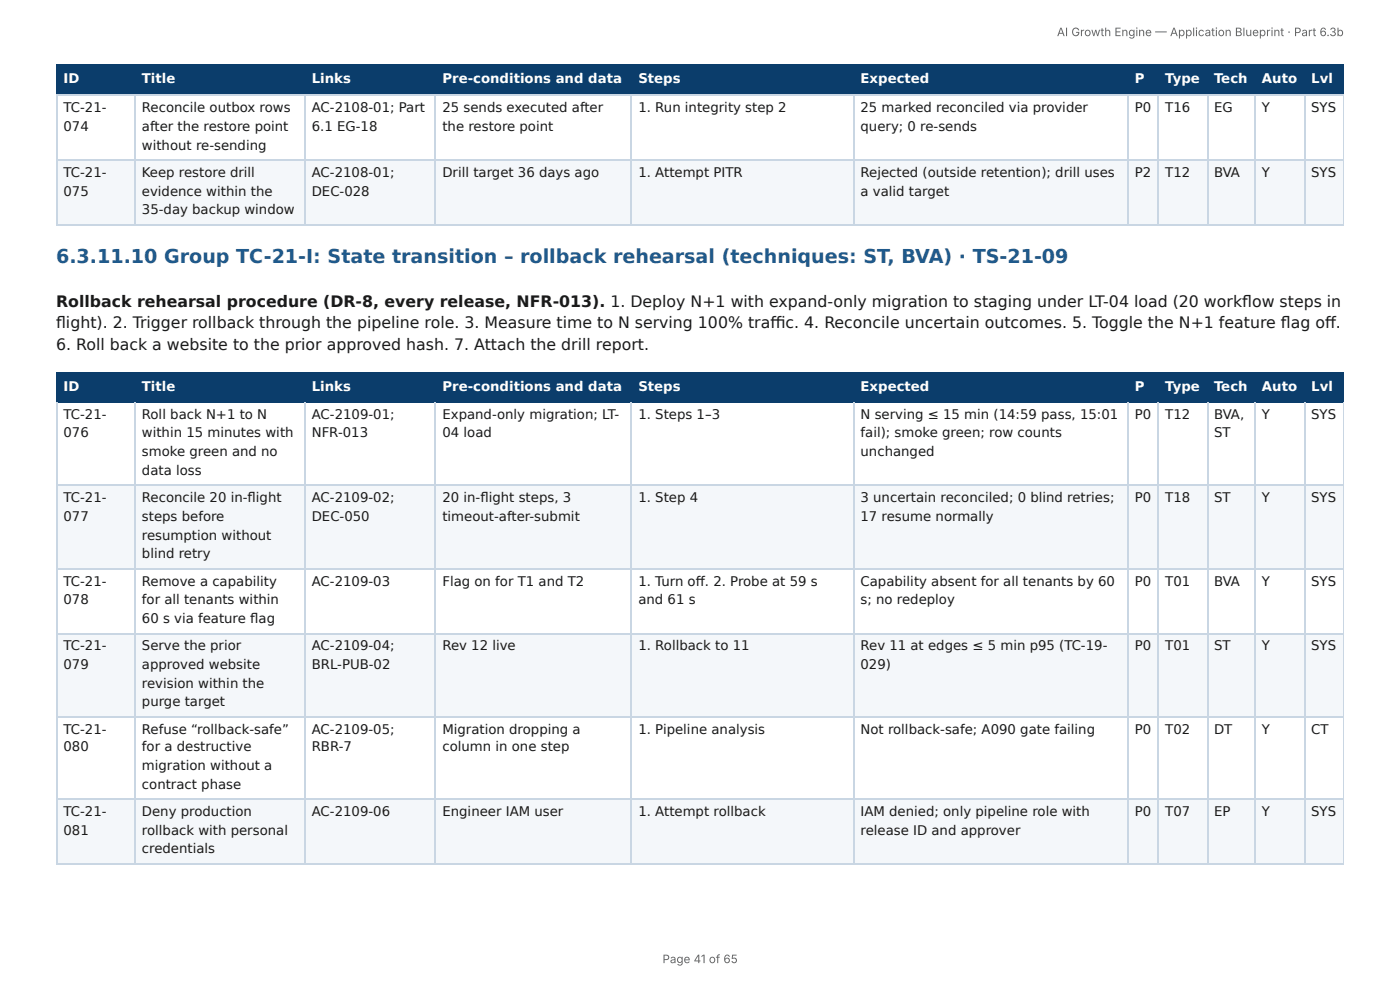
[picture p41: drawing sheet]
<svg xmlns="http://www.w3.org/2000/svg" width="297mm" height="210mm" viewBox="0 0 297 210" stroke-linecap="round" stroke-linejoin="round" font-family="sans-serif">
<defs><g id="words">
<text font-size="4.1" fill="#1f5a8c" x="11.9" y="55.8">6.3.11.10 Group TC-21-I: State transition – rollback rehearsal (techniques: ST, BVA) · TS-21-09</text>
<g font-size="3.3" fill="#1a1a1a">
<text x="11.9" y="65.1">Rollback rehearsal procedure (DR-8, every release, NFR-013). 1. Deploy N+1 with expand-only migration to staging under LT-04 load (20 workfl ow steps in</text>
<text x="11.9" y="69.6">fl ight). 2. Trigger rollback through the pipeline role. 3. Measure time to N serving 100% traffi c. 4. Reconcile uncertain outcomes. 5. Toggle the N+1 feature fl ag off .</text>
<text x="11.9" y="74.3">6. Roll back a website to the prior approved hash. 7. Attach the drill report.</text>
</g>
<g font-size="2.8" fill="#fff">
<text x="13.5" y="17.7">ID</text>
<text x="30.1" y="17.7">Title</text>
<text x="66.2" y="17.7">Links</text>
<text x="94" y="17.7">Pre-conditions and data</text>
<text x="135.6" y="17.7">Steps</text>
<text x="182.8" y="17.7">Expected</text>
<text x="241.1" y="17.7">P</text>
<text x="247.5" y="17.7">Type</text>
<text x="257.9" y="17.7">Tech</text>
<text x="268" y="17.7">Auto</text>
<text x="278.5" y="17.7">Lvl</text>
<text x="13.5" y="83.1">ID</text>
<text x="30.1" y="83.1">Title</text>
<text x="66.2" y="83.1">Links</text>
<text x="94" y="83.1">Pre-conditions and data</text>
<text x="135.6" y="83.1">Steps</text>
<text x="182.8" y="83.1">Expected</text>
<text x="241.1" y="83.1">P</text>
<text x="247.5" y="83.1">Type</text>
<text x="257.9" y="83.1">Tech</text>
<text x="268" y="83.1">Auto</text>
<text x="278.5" y="83.1">Lvl</text>
</g>
<g font-size="2.8" fill="#1a1a1a">
<text x="13.5" y="23.8">TC-21-</text>
<text x="30.1" y="23.8">Reconcile outbox rows</text>
<text x="66.2" y="23.8">AC-2108-01; Part</text>
<text x="94" y="23.8">25 sends executed after</text>
<text x="135.6" y="23.8">1. Run integrity step 2</text>
<text x="182.8" y="23.8">25 marked reconciled via provider</text>
<text x="241.1" y="23.8">P0</text>
<text x="247.5" y="23.8">T16</text>
<text x="257.9" y="23.8">EG</text>
<text x="268" y="23.8">Y</text>
<text x="278.5" y="23.8">SYS</text>
<text x="13.5" y="27.8">074</text>
<text x="30.1" y="27.8">after the restore point</text>
<text x="66.2" y="27.8">6.1 EG-18</text>
<text x="94" y="27.8">the restore point</text>
<text x="182.8" y="27.8">query; 0 re-sends</text>
<text x="30.1" y="31.8">without re-sending</text>
<text x="13.5" y="37.6">TC-21-</text>
<text x="13.5" y="41.5">075</text>
<text x="30.1" y="37.6">Keep restore drill</text>
<text x="30.1" y="41.5">evidence within the</text>
<text x="66.2" y="37.6">AC-2108-01;</text>
<text x="66.2" y="41.5">DEC-028</text>
<text x="94" y="37.6">Drill target 36 days ago</text>
<text x="135.6" y="37.6">1. Attempt PITR</text>
<text x="182.8" y="37.6">Rejected (outside retention); drill uses</text>
<text x="182.8" y="41.5">a valid target</text>
<text x="241.1" y="37.6">P2</text>
<text x="247.5" y="37.6">T12</text>
<text x="257.9" y="37.6">BVA</text>
<text x="268" y="37.6">Y</text>
<text x="278.5" y="37.6">SYS</text>
<text x="30.1" y="45.5">35-day backup window</text>
<text x="13.5" y="88.9">TC-21-</text>
<text x="30.1" y="88.9">Roll back N+1 to N</text>
<text x="66.2" y="88.9">AC-2109-01;</text>
<text x="94" y="88.9">Expand-only migration; LT-</text>
<text x="135.6" y="88.9">1. Steps 1–3</text>
<text x="182.8" y="88.9">N serving ≤ 15 min (14:59 pass, 15:01</text>
<text x="241.1" y="88.9">P0</text>
<text x="247.5" y="88.9">T12</text>
<text x="257.9" y="88.9">BVA,</text>
<text x="268" y="88.9">Y</text>
<text x="278.5" y="88.9">SYS</text>
<text x="13.5" y="92.9">076</text>
<text x="30.1" y="92.9">within 15 minutes with</text>
<text x="66.2" y="92.9">NFR-013</text>
<text x="94" y="92.9">04 load</text>
<text x="182.8" y="92.9">fail); smoke green; row counts</text>
<text x="257.9" y="92.9">ST</text>
<text x="30.1" y="96.8">smoke green and no</text>
<text x="30.1" y="100.8">data loss</text>
<text x="182.8" y="96.8">unchanged</text>
<text x="13.5" y="106.6">TC-21-</text>
<text x="30.1" y="106.6">Reconcile 20 in-fl ight</text>
<text x="66.2" y="106.6">AC-2109-02;</text>
<text x="94" y="106.6">20 in-fl ight steps, 3</text>
<text x="135.6" y="106.6">1. Step 4</text>
<text x="182.8" y="106.6">3 uncertain reconciled; 0 blind retries;</text>
<text x="241.1" y="106.6">P0</text>
<text x="247.5" y="106.6">T18</text>
<text x="257.9" y="106.6">ST</text>
<text x="268" y="106.6">Y</text>
<text x="278.5" y="106.6">SYS</text>
<text x="13.5" y="110.6">077</text>
<text x="30.1" y="110.6">steps before</text>
<text x="66.2" y="110.6">DEC-050</text>
<text x="94" y="110.6">timeout-after-submit</text>
<text x="182.8" y="110.6">17 resume normally</text>
<text x="30.1" y="114.6">resumption without</text>
<text x="30.1" y="118.5">blind retry</text>
<text x="13.5" y="124.4">TC-21-</text>
<text x="30.1" y="124.4">Remove a capability</text>
<text x="66.2" y="124.4">AC-2109-03</text>
<text x="94" y="124.4">Flag on for T1 and T2</text>
<text x="135.6" y="124.4">1. Turn off . 2. Probe at 59 s</text>
<text x="182.8" y="124.4">Capability absent for all tenants by 60</text>
<text x="241.1" y="124.4">P0</text>
<text x="247.5" y="124.4">T01</text>
<text x="257.9" y="124.4">BVA</text>
<text x="268" y="124.4">Y</text>
<text x="278.5" y="124.4">SYS</text>
<text x="13.5" y="128.3">078</text>
<text x="30.1" y="128.3">for all tenants within</text>
<text x="135.6" y="128.3">and 61 s</text>
<text x="182.8" y="128.3">s; no redeploy</text>
<text x="30.1" y="132.3">60 s via feature fl ag</text>
<text x="13.5" y="138.1">TC-21-</text>
<text x="13.5" y="142.1">079</text>
<text x="30.1" y="138.1">Serve the prior</text>
<text x="30.1" y="142.1">approved website</text>
<text x="66.2" y="138.1">AC-2109-04;</text>
<text x="66.2" y="142.1">BRL-PUB-02</text>
<text x="94" y="138.1">Rev 12 live</text>
<text x="135.6" y="138.1">1. Rollback to 11</text>
<text x="182.8" y="138.1">Rev 11 at edges ≤ 5 min p95 (TC-19-</text>
<text x="182.8" y="142.1">029)</text>
<text x="241.1" y="138.1">P0</text>
<text x="247.5" y="138.1">T01</text>
<text x="257.9" y="138.1">ST</text>
<text x="268" y="138.1">Y</text>
<text x="278.5" y="138.1">SYS</text>
<text x="30.1" y="146.1">revision within the</text>
<text x="13.5" y="155.8">TC-21-</text>
<text x="30.1" y="150">purge target</text>
<text x="30.1" y="155.8">Refuse “rollback-safe”</text>
<text x="66.2" y="155.8">AC-2109-05;</text>
<text x="94" y="155.8">Migration dropping a</text>
<text x="135.6" y="155.8">1. Pipeline analysis</text>
<text x="182.8" y="155.8">Not rollback-safe; A090 gate failing</text>
<text x="241.1" y="155.8">P0</text>
<text x="247.5" y="155.8">T02</text>
<text x="257.9" y="155.8">DT</text>
<text x="268" y="155.8">Y</text>
<text x="278.5" y="155.8">CT</text>
<text x="13.5" y="159.5">080</text>
<text x="30.1" y="159.5">for a destructive</text>
<text x="66.2" y="159.5">RBR-7</text>
<text x="94" y="159.5">column in one step</text>
<text x="30.1" y="163.5">migration without a</text>
<text x="30.1" y="167.5">contract phase</text>
<text x="13.5" y="173.3">TC-21-</text>
<text x="30.1" y="173.3">Deny production</text>
<text x="66.2" y="173.3">AC-2109-06</text>
<text x="94" y="173.3">Engineer IAM user</text>
<text x="135.6" y="173.3">1. Attempt rollback</text>
<text x="182.8" y="173.3">IAM denied; only pipeline role with</text>
<text x="241.1" y="173.3">P0</text>
<text x="247.5" y="173.3">T07</text>
<text x="257.9" y="173.3">EP</text>
<text x="268" y="173.3">Y</text>
<text x="278.5" y="173.3">SYS</text>
<text x="13.5" y="177.3">081</text>
<text x="30.1" y="177.3">rollback with personal</text>
<text x="182.8" y="177.3">release ID and approver</text>
<text x="30.1" y="181.2">credentials</text>
</g>
<g font-size="2.5" fill="#666">
<text x="224.5" y="7.7">AI Growth Engine — Application Blueprint · Part 6.3b</text>
<text x="140.7" y="204.5">Page 41 of 65</text>
</g>
</g></defs>
<g fill="#0b3d6b">
<path d="M12.2 14h16.4v6.1h-16.4z"/>
<path d="M28.6 14h36.2v6.1h-36.2z"/>
<path d="M64.8 14h27.8v6.1h-27.8z"/>
<path d="M92.6 14h41.5v6.1h-41.5z"/>
<path d="M134.1 14h47.1v6.1h-47.1z"/>
<path d="M181.2 14h58.5v6.1h-58.5z"/>
<path d="M239.7 14h6.4v6.1h-6.4z"/>
<path d="M246.1 14h10.3v6.1h-10.3z"/>
<path d="M256.4 14h10.3v6.1h-10.3z"/>
<path d="M266.7 14h10.3v6.1h-10.3z"/>
<path d="M277 14h8.4v6.1h-8.4z"/>
</g>
<g fill="#f4f7fa">
<path d="M12.2 33.9h16.4v13.7h-16.4z"/>
<path d="M28.6 33.9h36.2v13.7h-36.2z"/>
<path d="M64.8 33.9h27.8v13.7h-27.8z"/>
<path d="M92.6 33.9h41.5v13.7h-41.5z"/>
<path d="M134.1 33.9h47.1v13.7h-47.1z"/>
<path d="M181.2 33.9h58.5v13.7h-58.5z"/>
<path d="M239.7 33.9h6.4v13.7h-6.4z"/>
<path d="M246.1 33.9h10.3v13.7h-10.3z"/>
<path d="M256.4 33.9h10.3v13.7h-10.3z"/>
<path d="M266.7 33.9h10.3v13.7h-10.3z"/>
<path d="M277 33.9h8.4v13.7h-8.4z"/>
</g>
<g fill="none" stroke="#0b3d6b" stroke-width=".26">
<path d="M11.9 13.9h273.5M12 13.8v6.6M28.7 13.8v6.6M64.7 13.8v6.6M92.5 13.8v6.6M134 13.8v6.6M181.4 13.8v6.6M239.6 13.8v6.6M245.9 13.8v6.6M256.5 13.8v6.6M266.6 13.8v6.6M277.2 13.8v6.6"/>
<path d="M11.9 20.2h273.5"/>
</g>
<path d="M285.3 13.8v6.6" fill="none" stroke="#0b3d6b" stroke-width=".21"/>
<g fill="none" stroke="#c9d6e3" stroke-width=".26">
<path d="M11.9 20.2h273.5M11.9 34h273.5M12 20.4v27.5M28.7 20.4v27.5M64.7 20.4v27.5M92.5 20.4v27.5M134 20.4v27.5M181.4 20.4v27.5M239.6 20.4v27.5M245.9 20.4v27.5M256.5 20.4v27.5M266.6 20.4v27.5"/>
<path d="M277.2 20.4v27.5M11.9 47.8h273.5"/>
</g>
<path d="M285.3 20.4v27.5" fill="none" stroke="#c9d6e3" stroke-width=".21"/>
<g fill="#0b3d6b">
<path d="M12.2 79.1h16.4v6.4h-16.4z"/>
<path d="M28.6 79.1h36.2v6.4h-36.2z"/>
<path d="M64.8 79.1h27.8v6.4h-27.8z"/>
<path d="M92.6 79.1h41.5v6.4h-41.5z"/>
<path d="M134.1 79.1h47.1v6.4h-47.1z"/>
<path d="M181.2 79.1h58.5v6.4h-58.5z"/>
<path d="M239.7 79.1h6.4v6.4h-6.4z"/>
<path d="M246.1 79.1h10.3v6.4h-10.3z"/>
<path d="M256.4 79.1h10.3v6.4h-10.3z"/>
<path d="M266.7 79.1h10.3v6.4h-10.3z"/>
<path d="M277 79.1h8.4v6.4h-8.4z"/>
</g>
<g fill="#f4f7fa">
<path d="M12.2 103.2h16.4v17.5h-16.4z"/>
<path d="M28.6 103.2h36.2v17.5h-36.2z"/>
<path d="M64.8 103.2h27.8v17.5h-27.8z"/>
<path d="M92.6 103.2h41.5v17.5h-41.5z"/>
<path d="M134.1 103.2h47.1v17.5h-47.1z"/>
<path d="M181.2 103.2h58.5v17.5h-58.5z"/>
<path d="M239.7 103.2h6.4v17.5h-6.4z"/>
<path d="M246.1 103.2h10.3v17.5h-10.3z"/>
<path d="M256.4 103.2h10.3v17.5h-10.3z"/>
<path d="M266.7 103.2h10.3v17.5h-10.3z"/>
<path d="M277 103.2h8.4v17.5h-8.4z"/>
<path d="M12.2 134.4h16.4v17.7h-16.4z"/>
<path d="M28.6 134.4h36.2v17.7h-36.2z"/>
<path d="M64.8 134.4h27.8v17.7h-27.8z"/>
<path d="M92.6 134.4h41.5v17.7h-41.5z"/>
<path d="M134.1 134.4h47.1v17.7h-47.1z"/>
<path d="M181.2 134.4h58.5v17.7h-58.5z"/>
<path d="M239.7 134.4h6.4v17.7h-6.4z"/>
<path d="M246.1 134.4h10.3v17.7h-10.3z"/>
<path d="M256.4 134.4h10.3v17.7h-10.3z"/>
<path d="M266.7 134.4h10.3v17.7h-10.3z"/>
<path d="M277 134.4h8.4v17.7h-8.4z"/>
<path d="M12.2 169.9h16.4v13.7h-16.4z"/>
<path d="M28.6 169.9h36.2v13.7h-36.2z"/>
<path d="M64.8 169.9h27.8v13.7h-27.8z"/>
<path d="M92.6 169.9h41.5v13.7h-41.5z"/>
<path d="M134.1 169.9h47.1v13.7h-47.1z"/>
<path d="M181.2 169.9h58.5v13.7h-58.5z"/>
<path d="M239.7 169.9h6.4v13.7h-6.4z"/>
<path d="M246.1 169.9h10.3v13.7h-10.3z"/>
<path d="M256.4 169.9h10.3v13.7h-10.3z"/>
<path d="M266.7 169.9h10.3v13.7h-10.3z"/>
<path d="M277 169.9h8.4v13.7h-8.4z"/>
</g>
<g fill="none" stroke="#0b3d6b" stroke-width=".26">
<path d="M11.9 79.2h273.5M12 79.1v6.4M28.7 79.1v6.4M64.7 79.1v6.4M92.5 79.1v6.4M134 79.1v6.4M181.4 79.1v6.4M239.6 79.1v6.4M245.9 79.1v6.4M256.5 79.1v6.4M266.6 79.1v6.4M277.2 79.1v6.4"/>
<path d="M11.9 85.3h273.5"/>
</g>
<path d="M285.3 79.1v6.4" fill="none" stroke="#0b3d6b" stroke-width=".21"/>
<g fill="none" stroke="#c9d6e3" stroke-width=".26">
<path d="M12 85.5v98.1M28.7 85.5v98.1M64.7 85.5v98.1M92.5 85.5v98.1M134 85.5v98.1M181.4 85.5v98.1M239.6 85.5v98.1M245.9 85.5v98.1M256.5 85.5v98.1M266.6 85.5v98.1M277.2 85.5v98.1M11.9 103.1h273.5"/>
<path d="M11.9 120.8h273.5M11.9 134.5h273.5M11.9 152.3h273.5M11.9 169.7h273.5M11.9 183.5h273.5"/>
</g>
<path d="M285.3 85.5v98.1" fill="none" stroke="#c9d6e3" stroke-width=".21"/>
<use href="#words"/>
</svg>
